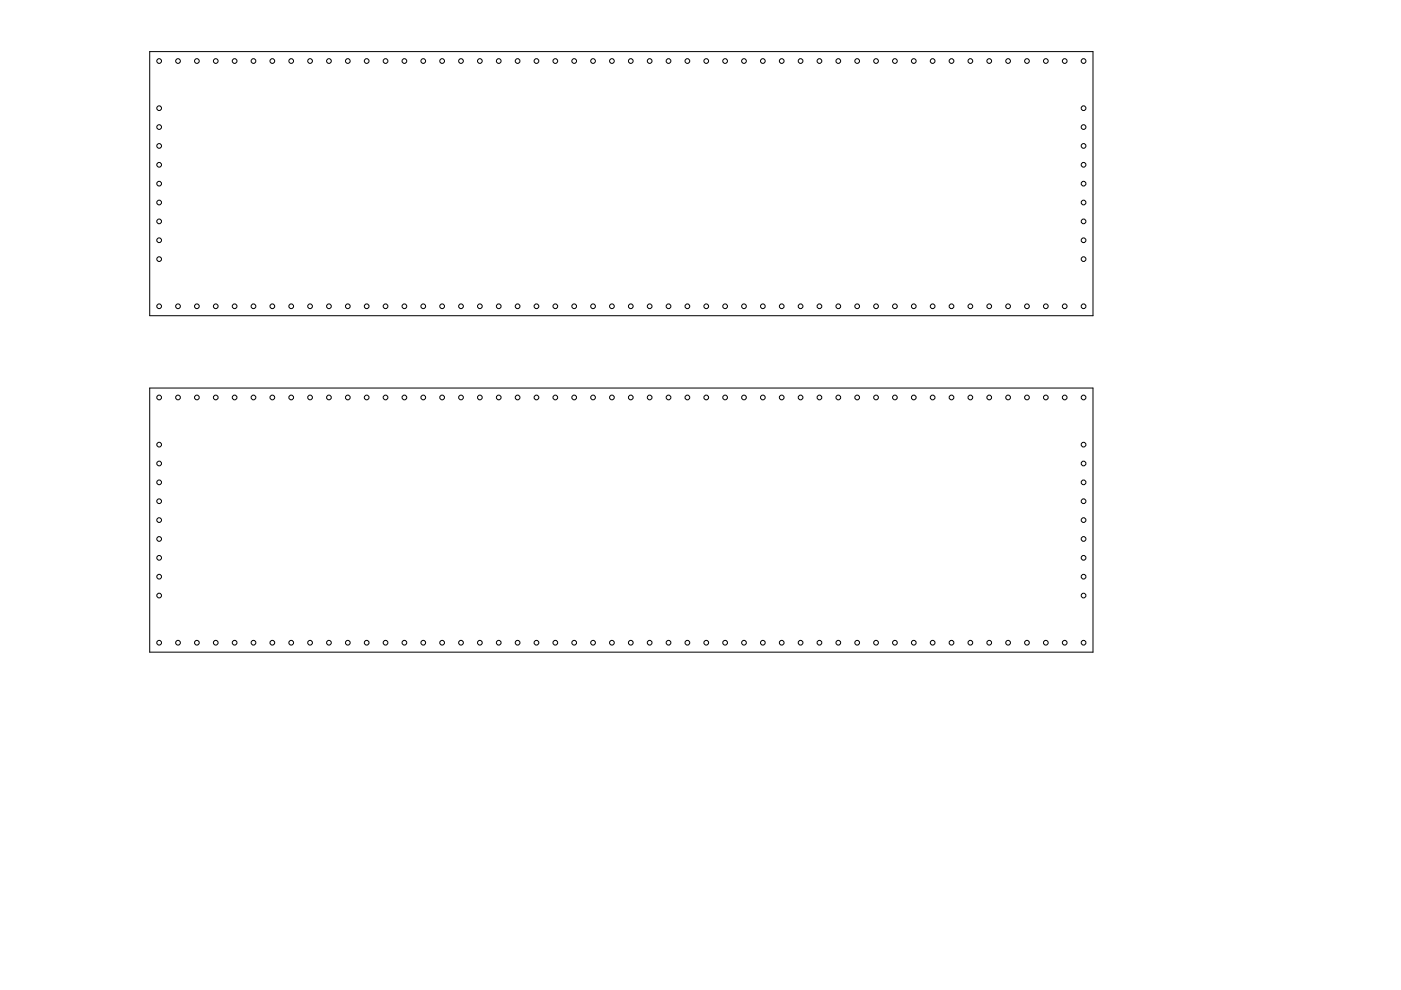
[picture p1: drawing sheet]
<svg xmlns="http://www.w3.org/2000/svg" width="297mm" height="210mm" viewBox="0 0 297 210" stroke-linecap="round" stroke-linejoin="round" font-family="sans-serif">
<g fill="none" stroke="#000" stroke-width=".21">
<path d="M31.7 10.9h200v56h-200zM31.7 82.3h200v56h-200z"/>
<circle cx="33.7" cy="12.9" r=".5"/>
<circle cx="37.7" cy="12.9" r=".5"/>
<circle cx="41.7" cy="12.9" r=".5"/>
<circle cx="45.7" cy="12.9" r=".5"/>
<circle cx="49.7" cy="12.9" r=".5"/>
<circle cx="53.7" cy="12.9" r=".5"/>
<circle cx="57.7" cy="12.9" r=".5"/>
<circle cx="61.7" cy="12.9" r=".5"/>
<circle cx="65.7" cy="12.9" r=".5"/>
<circle cx="69.7" cy="12.9" r=".5"/>
<circle cx="73.7" cy="12.9" r=".5"/>
<circle cx="77.7" cy="12.9" r=".5"/>
<circle cx="81.7" cy="12.9" r=".5"/>
<circle cx="85.7" cy="12.9" r=".5"/>
<circle cx="89.7" cy="12.9" r=".5"/>
<circle cx="93.7" cy="12.9" r=".5"/>
<circle cx="97.7" cy="12.9" r=".5"/>
<circle cx="101.7" cy="12.9" r=".5"/>
<circle cx="105.7" cy="12.9" r=".5"/>
<circle cx="109.7" cy="12.9" r=".5"/>
<circle cx="113.7" cy="12.9" r=".5"/>
<circle cx="117.7" cy="12.9" r=".5"/>
<circle cx="121.7" cy="12.9" r=".5"/>
<circle cx="125.7" cy="12.9" r=".5"/>
<circle cx="129.7" cy="12.9" r=".5"/>
<circle cx="133.7" cy="12.9" r=".5"/>
<circle cx="137.7" cy="12.9" r=".5"/>
<circle cx="141.7" cy="12.9" r=".5"/>
<circle cx="145.7" cy="12.9" r=".5"/>
<circle cx="149.7" cy="12.9" r=".5"/>
<circle cx="153.7" cy="12.9" r=".5"/>
<circle cx="157.7" cy="12.9" r=".5"/>
<circle cx="161.7" cy="12.9" r=".5"/>
<circle cx="165.7" cy="12.9" r=".5"/>
<circle cx="169.7" cy="12.9" r=".5"/>
<circle cx="173.7" cy="12.9" r=".5"/>
<circle cx="177.7" cy="12.9" r=".5"/>
<circle cx="181.7" cy="12.9" r=".5"/>
<circle cx="185.7" cy="12.9" r=".5"/>
<circle cx="189.7" cy="12.9" r=".5"/>
<circle cx="193.7" cy="12.9" r=".5"/>
<circle cx="197.7" cy="12.9" r=".5"/>
<circle cx="201.7" cy="12.9" r=".5"/>
<circle cx="205.7" cy="12.9" r=".5"/>
<circle cx="209.7" cy="12.9" r=".5"/>
<circle cx="213.7" cy="12.9" r=".5"/>
<circle cx="217.7" cy="12.9" r=".5"/>
<circle cx="221.7" cy="12.9" r=".5"/>
<circle cx="225.7" cy="12.9" r=".5"/>
<circle cx="229.7" cy="12.9" r=".5"/>
<circle cx="33.7" cy="22.9" r=".5"/>
<circle cx="33.7" cy="34.9" r=".5"/>
<circle cx="33.7" cy="38.9" r=".5"/>
<circle cx="33.7" cy="30.9" r=".5"/>
<circle cx="33.7" cy="26.9" r=".5"/>
<circle cx="229.7" cy="22.9" r=".5"/>
<circle cx="229.7" cy="34.9" r=".5"/>
<circle cx="229.7" cy="38.9" r=".5"/>
<circle cx="229.7" cy="26.9" r=".5"/>
<circle cx="229.7" cy="30.9" r=".5"/>
<circle cx="33.7" cy="54.9" r=".5"/>
<circle cx="33.7" cy="42.9" r=".5"/>
<circle cx="33.7" cy="46.9" r=".5"/>
<circle cx="33.7" cy="50.9" r=".5"/>
<circle cx="229.7" cy="54.9" r=".5"/>
<circle cx="229.7" cy="42.9" r=".5"/>
<circle cx="229.7" cy="50.9" r=".5"/>
<circle cx="229.7" cy="46.9" r=".5"/>
<circle cx="33.7" cy="64.9" r=".5"/>
<circle cx="37.7" cy="64.9" r=".5"/>
<circle cx="41.7" cy="64.9" r=".5"/>
<circle cx="45.7" cy="64.9" r=".5"/>
<circle cx="49.7" cy="64.9" r=".5"/>
<circle cx="53.7" cy="64.9" r=".5"/>
<circle cx="57.7" cy="64.9" r=".5"/>
<circle cx="61.7" cy="64.9" r=".5"/>
<circle cx="65.7" cy="64.9" r=".5"/>
<circle cx="69.7" cy="64.9" r=".5"/>
<circle cx="73.7" cy="64.9" r=".5"/>
<circle cx="77.7" cy="64.9" r=".5"/>
<circle cx="81.7" cy="64.9" r=".5"/>
<circle cx="85.7" cy="64.9" r=".5"/>
<circle cx="89.7" cy="64.9" r=".5"/>
<circle cx="93.7" cy="64.9" r=".5"/>
<circle cx="97.7" cy="64.9" r=".5"/>
<circle cx="101.7" cy="64.9" r=".5"/>
<circle cx="105.7" cy="64.9" r=".5"/>
<circle cx="109.7" cy="64.9" r=".5"/>
<circle cx="113.7" cy="64.9" r=".5"/>
<circle cx="117.7" cy="64.9" r=".5"/>
<circle cx="121.7" cy="64.9" r=".5"/>
<circle cx="125.7" cy="64.9" r=".5"/>
<circle cx="129.7" cy="64.9" r=".5"/>
<circle cx="133.7" cy="64.9" r=".5"/>
<circle cx="137.7" cy="64.9" r=".5"/>
<circle cx="141.7" cy="64.9" r=".5"/>
<circle cx="145.7" cy="64.9" r=".5"/>
<circle cx="149.7" cy="64.9" r=".5"/>
<circle cx="153.7" cy="64.9" r=".5"/>
<circle cx="157.7" cy="64.9" r=".5"/>
<circle cx="161.7" cy="64.9" r=".5"/>
<circle cx="165.7" cy="64.9" r=".5"/>
<circle cx="169.7" cy="64.9" r=".5"/>
<circle cx="173.7" cy="64.9" r=".5"/>
<circle cx="177.7" cy="64.9" r=".5"/>
<circle cx="181.7" cy="64.9" r=".5"/>
<circle cx="185.7" cy="64.9" r=".5"/>
<circle cx="189.7" cy="64.9" r=".5"/>
<circle cx="193.7" cy="64.9" r=".5"/>
<circle cx="197.7" cy="64.9" r=".5"/>
<circle cx="201.7" cy="64.9" r=".5"/>
<circle cx="205.7" cy="64.9" r=".5"/>
<circle cx="209.7" cy="64.9" r=".5"/>
<circle cx="213.7" cy="64.9" r=".5"/>
<circle cx="217.7" cy="64.9" r=".5"/>
<circle cx="221.7" cy="64.9" r=".5"/>
<circle cx="225.7" cy="64.9" r=".5"/>
<circle cx="229.7" cy="64.9" r=".5"/>
<circle cx="33.7" cy="94.3" r=".5"/>
<circle cx="33.7" cy="98.3" r=".5"/>
<circle cx="33.7" cy="84.3" r=".5"/>
<circle cx="37.7" cy="84.3" r=".5"/>
<circle cx="41.7" cy="84.3" r=".5"/>
<circle cx="45.7" cy="84.3" r=".5"/>
<circle cx="49.7" cy="84.3" r=".5"/>
<circle cx="53.7" cy="84.3" r=".5"/>
<circle cx="57.7" cy="84.3" r=".5"/>
<circle cx="61.7" cy="84.3" r=".5"/>
<circle cx="65.7" cy="84.3" r=".5"/>
<circle cx="69.7" cy="84.3" r=".5"/>
<circle cx="73.7" cy="84.3" r=".5"/>
<circle cx="77.7" cy="84.3" r=".5"/>
<circle cx="81.7" cy="84.3" r=".5"/>
<circle cx="85.7" cy="84.3" r=".5"/>
<circle cx="89.7" cy="84.3" r=".5"/>
<circle cx="93.7" cy="84.3" r=".5"/>
<circle cx="97.7" cy="84.3" r=".5"/>
<circle cx="101.7" cy="84.3" r=".5"/>
<circle cx="105.7" cy="84.3" r=".5"/>
<circle cx="109.7" cy="84.3" r=".5"/>
<circle cx="113.7" cy="84.3" r=".5"/>
<circle cx="117.7" cy="84.3" r=".5"/>
<circle cx="121.7" cy="84.3" r=".5"/>
<circle cx="125.7" cy="84.3" r=".5"/>
<circle cx="129.7" cy="84.3" r=".5"/>
<circle cx="133.7" cy="84.3" r=".5"/>
<circle cx="137.7" cy="84.3" r=".5"/>
<circle cx="141.7" cy="84.3" r=".5"/>
<circle cx="145.7" cy="84.3" r=".5"/>
<circle cx="149.7" cy="84.3" r=".5"/>
<circle cx="153.7" cy="84.3" r=".5"/>
<circle cx="157.7" cy="84.3" r=".5"/>
<circle cx="161.7" cy="84.3" r=".5"/>
<circle cx="165.7" cy="84.3" r=".5"/>
<circle cx="169.7" cy="84.3" r=".5"/>
<circle cx="173.7" cy="84.3" r=".5"/>
<circle cx="177.7" cy="84.3" r=".5"/>
<circle cx="181.7" cy="84.3" r=".5"/>
<circle cx="185.7" cy="84.3" r=".5"/>
<circle cx="189.7" cy="84.3" r=".5"/>
<circle cx="193.7" cy="84.3" r=".5"/>
<circle cx="197.7" cy="84.3" r=".5"/>
<circle cx="201.7" cy="84.3" r=".5"/>
<circle cx="205.7" cy="84.3" r=".5"/>
<circle cx="209.7" cy="84.3" r=".5"/>
<circle cx="213.7" cy="84.3" r=".5"/>
<circle cx="217.7" cy="84.3" r=".5"/>
<circle cx="221.7" cy="84.3" r=".5"/>
<circle cx="225.7" cy="84.3" r=".5"/>
<circle cx="229.7" cy="94.3" r=".5"/>
<circle cx="229.7" cy="98.3" r=".5"/>
<circle cx="229.7" cy="84.3" r=".5"/>
<circle cx="33.7" cy="106.3" r=".5"/>
<circle cx="33.7" cy="114.3" r=".5"/>
<circle cx="33.7" cy="110.3" r=".5"/>
<circle cx="33.7" cy="118.3" r=".5"/>
<circle cx="33.7" cy="102.3" r=".5"/>
<circle cx="229.7" cy="106.3" r=".5"/>
<circle cx="229.7" cy="114.3" r=".5"/>
<circle cx="229.7" cy="110.3" r=".5"/>
<circle cx="229.7" cy="118.3" r=".5"/>
<circle cx="229.7" cy="102.3" r=".5"/>
<circle cx="33.7" cy="126.3" r=".5"/>
<circle cx="33.7" cy="122.3" r=".5"/>
<circle cx="33.7" cy="136.3" r=".5"/>
<circle cx="37.7" cy="136.3" r=".5"/>
<circle cx="41.7" cy="136.3" r=".5"/>
<circle cx="45.7" cy="136.3" r=".5"/>
<circle cx="49.7" cy="136.3" r=".5"/>
<circle cx="53.7" cy="136.3" r=".5"/>
<circle cx="57.7" cy="136.3" r=".5"/>
<circle cx="61.7" cy="136.3" r=".5"/>
<circle cx="65.7" cy="136.3" r=".5"/>
<circle cx="69.7" cy="136.3" r=".5"/>
<circle cx="73.7" cy="136.3" r=".5"/>
<circle cx="77.7" cy="136.3" r=".5"/>
<circle cx="81.7" cy="136.3" r=".5"/>
<circle cx="85.7" cy="136.3" r=".5"/>
<circle cx="89.7" cy="136.3" r=".5"/>
<circle cx="93.7" cy="136.3" r=".5"/>
<circle cx="97.7" cy="136.3" r=".5"/>
<circle cx="101.7" cy="136.3" r=".5"/>
<circle cx="105.7" cy="136.3" r=".5"/>
<circle cx="109.7" cy="136.3" r=".5"/>
<circle cx="113.7" cy="136.3" r=".5"/>
<circle cx="117.7" cy="136.3" r=".5"/>
<circle cx="121.7" cy="136.3" r=".5"/>
<circle cx="125.7" cy="136.3" r=".5"/>
<circle cx="129.7" cy="136.3" r=".5"/>
<circle cx="133.7" cy="136.3" r=".5"/>
<circle cx="137.7" cy="136.3" r=".5"/>
<circle cx="141.7" cy="136.3" r=".5"/>
<circle cx="145.7" cy="136.3" r=".5"/>
<circle cx="149.7" cy="136.3" r=".5"/>
<circle cx="153.7" cy="136.3" r=".5"/>
<circle cx="157.7" cy="136.3" r=".5"/>
<circle cx="161.7" cy="136.3" r=".5"/>
<circle cx="165.7" cy="136.3" r=".5"/>
<circle cx="169.7" cy="136.3" r=".5"/>
<circle cx="173.7" cy="136.3" r=".5"/>
<circle cx="177.7" cy="136.3" r=".5"/>
<circle cx="181.7" cy="136.3" r=".5"/>
<circle cx="185.7" cy="136.3" r=".5"/>
<circle cx="189.7" cy="136.3" r=".5"/>
<circle cx="193.7" cy="136.3" r=".5"/>
<circle cx="197.7" cy="136.3" r=".5"/>
<circle cx="201.7" cy="136.3" r=".5"/>
<circle cx="205.7" cy="136.3" r=".5"/>
<circle cx="209.7" cy="136.3" r=".5"/>
<circle cx="213.7" cy="136.3" r=".5"/>
<circle cx="217.7" cy="136.3" r=".5"/>
<circle cx="221.7" cy="136.3" r=".5"/>
<circle cx="225.7" cy="136.3" r=".5"/>
<circle cx="229.7" cy="126.3" r=".5"/>
<circle cx="229.7" cy="122.3" r=".5"/>
<circle cx="229.7" cy="136.3" r=".5"/>
</g>
</svg>
